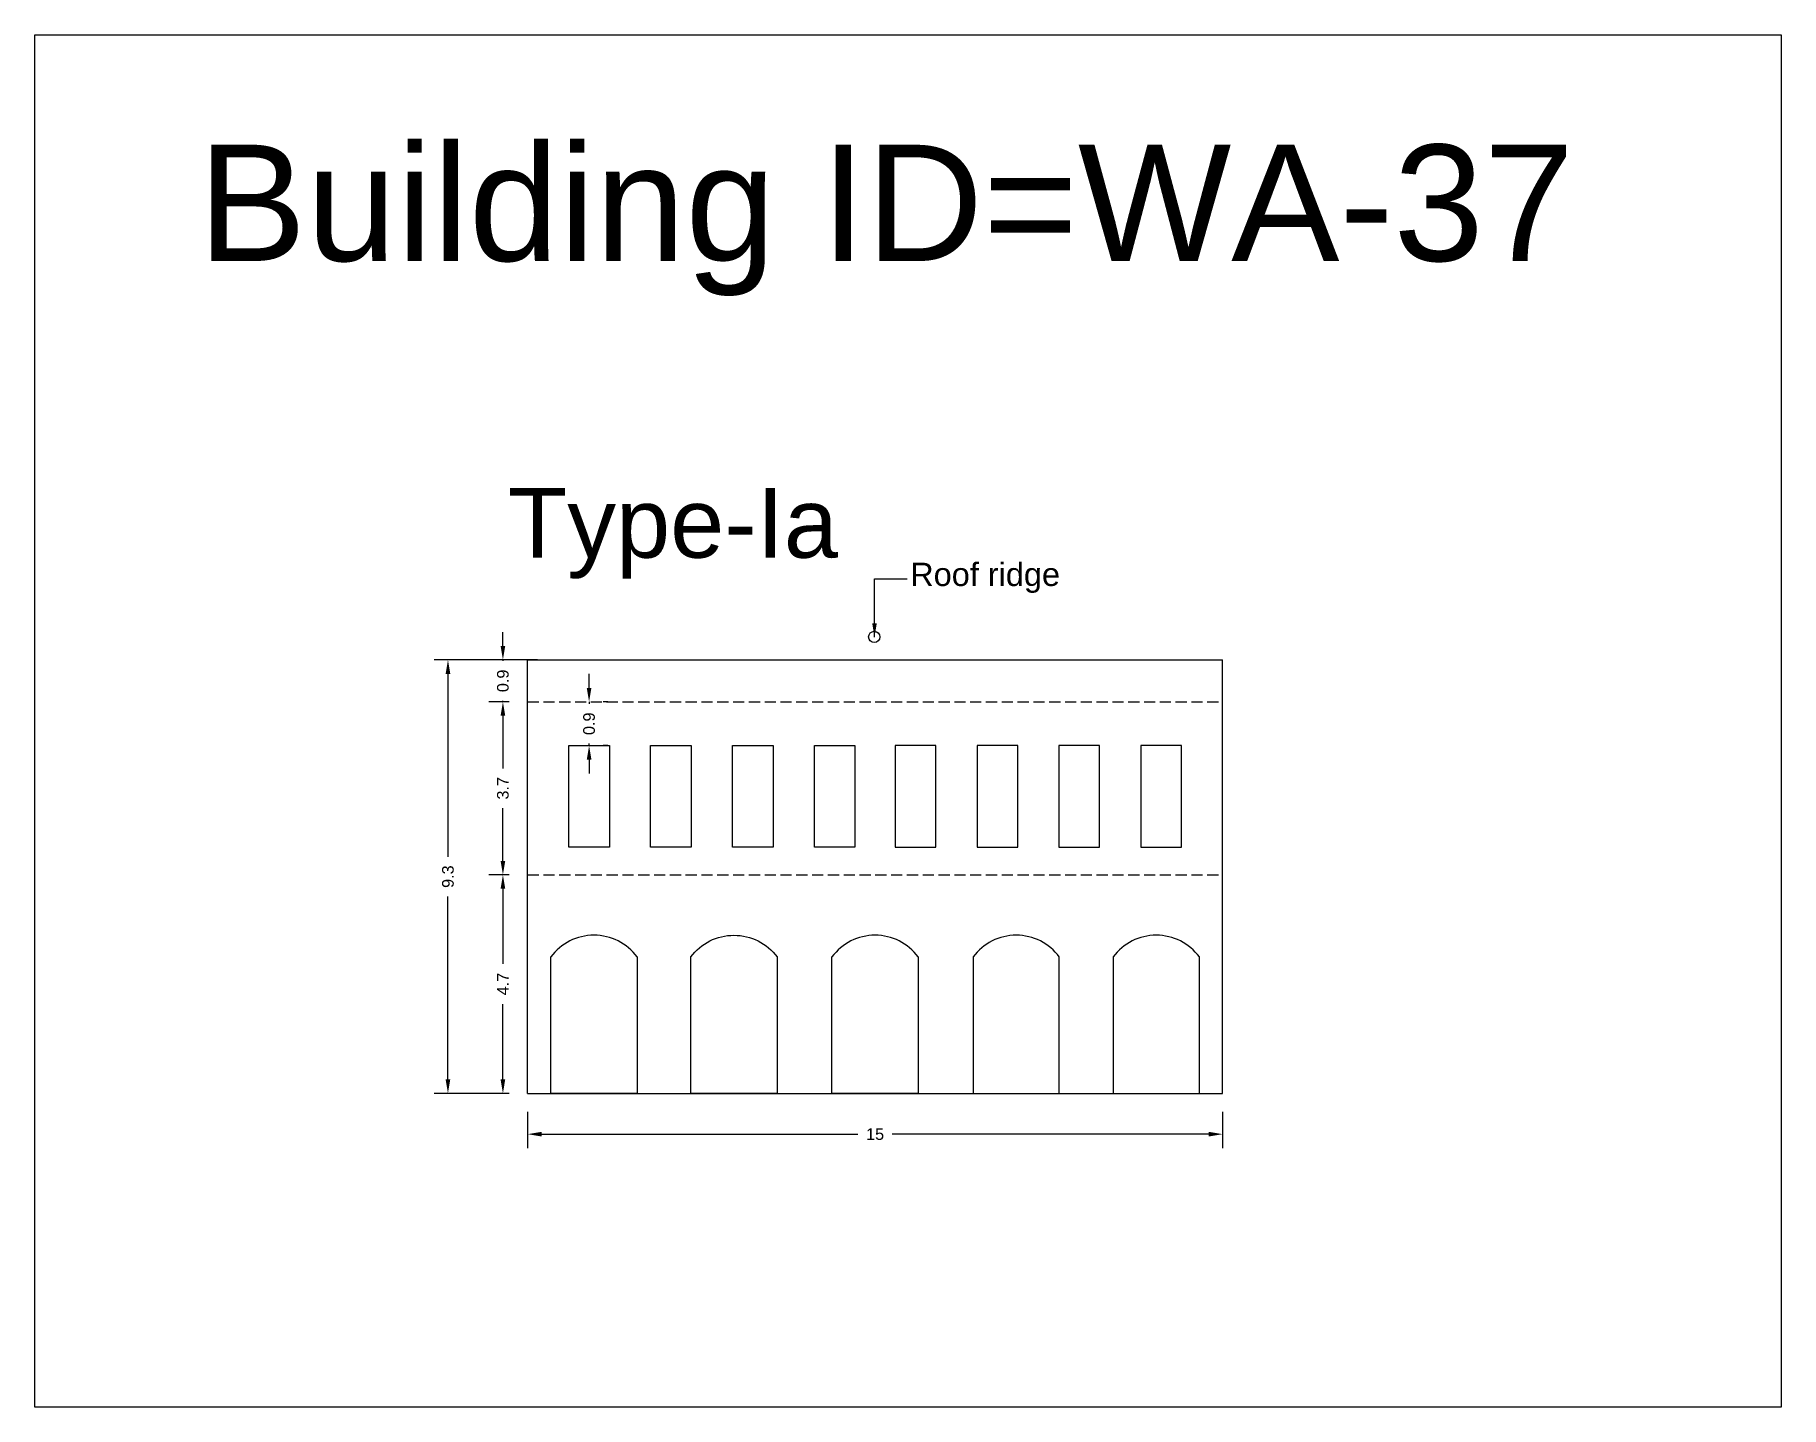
# Model space of a CAD drawing. Header units: metres. Extents: x 3416649 to 3417136, y -6712926 to -6712690.
# Drawn here: x 3416931.14 to 3416968.7, y -6712880.05 to -6712850.54 of the extents above; entities that cross this region are included whole.
import ezdxf

# ---------------------------------------------------------------- set-up
doc = ezdxf.new("R2010")
doc.units = ezdxf.units.M
doc.linetypes.add('ACAD_ISO02W100', pattern=[15, 12, -3])
doc.layers.add('Dotted', color=7, linetype='ACAD_ISO02W100', plot=False)
doc.styles.get("Standard").update_dxf_attribs({"font": 'arial.ttf'})
doc.dimstyles.new('ISO-25', dxfattribs={"dimtxt": 0.25, "dimasz": 0.3, "dimexe": 0.3, "dimexo": 0.4, "dimgap": 0.2, "dimtad": 0, "dimdec": 1, "dimdsep": 46, "dimtxsty": 'Standard', "dimcen": 2.5, "dimadec": 0, "dimazin": 0, "dimtfac": 1, "dimtdec": 1, "dimtmove": 0, "dimatfit": 3, "dimfxl": 1, "dimarcsym": 0})

# ---------------------------------------------------------------- blocks, each defined once
blk = doc.blocks.new('*D294')
at = {"color": 0, "lineweight": -2, "transparency": 16777216}
for p, q in [((3416941.333, -6712868.603), (3416940.902, -6712868.603)), ((3416941.202, -6712868.903), (3416941.202, -6712870.52)), ((3416941.202, -6712873.003), (3416941.202, -6712871.385)), ((3416941.333, -6712873.303), (3416940.902, -6712873.303))]:
    blk.add_line(p, q, dxfattribs=at)
at = {"color": 0, "transparency": 16777216}
for points in [[(3416941.152, -6712868.903), (3416941.252, -6712868.903), (3416941.202, -6712868.603)], [(3416941.152, -6712873.003), (3416941.252, -6712873.003), (3416941.202, -6712873.303)]]:
    blk.add_solid(points, dxfattribs=at)
at = {"layer": 'Defpoints', "color": 0, "transparency": 16777216}
for p in [(3416941.202, -6712868.603), (3416941.733, -6712868.603), (3416941.733, -6712873.303)]:
    blk.add_point(p, dxfattribs=at)
at = {"color": 0, "transparency": 16777216, "insert": (3416941.202, -6712870.953), "char_height": 0.25, "attachment_point": 5, "rotation": 90}
blk.add_mtext('4.7', dxfattribs=at)
blk = doc.blocks.new('*D295')
at = {"color": 0, "lineweight": -2, "transparency": 16777216}
for p, q in [((3416943.056, -6712864.583), (3416943.056, -6712864.283)), ((3416943.056, -6712864.883), (3416943.056, -6712864.927)), ((3416943.456, -6712864.883), (3416943.356, -6712864.883)), ((3416943.056, -6712865.826), (3416943.056, -6712865.782)), ((3416943.456, -6712865.826), (3416943.356, -6712865.826)), ((3416943.056, -6712866.126), (3416943.056, -6712866.426))]:
    blk.add_line(p, q, dxfattribs=at)
at = {"color": 0, "transparency": 16777216}
for points in [[(3416943.006, -6712864.583), (3416943.106, -6712864.583), (3416943.056, -6712864.883)], [(3416943.006, -6712866.126), (3416943.106, -6712866.126), (3416943.056, -6712865.826)]]:
    blk.add_solid(points, dxfattribs=at)
at = {"layer": 'Defpoints', "color": 0, "transparency": 16777216}
for p in [(3416943.056, -6712864.883), (3416943.056, -6712864.883), (3416943.056, -6712865.826)]:
    blk.add_point(p, dxfattribs=at)
at = {"color": 0, "transparency": 16777216, "insert": (3416943.056, -6712865.355), "char_height": 0.25, "attachment_point": 5, "rotation": 90}
blk.add_mtext('0.9', dxfattribs=at)
blk = doc.blocks.new('*D296')
at = {"color": 0, "lineweight": -2, "transparency": 16777216}
for p, q in [((3416941.333, -6712864.883), (3416940.902, -6712864.883)), ((3416941.202, -6712865.183), (3416941.202, -6712866.315)), ((3416941.202, -6712868.303), (3416941.202, -6712867.17)), ((3416941.333, -6712868.603), (3416940.902, -6712868.603))]:
    blk.add_line(p, q, dxfattribs=at)
at = {"color": 0, "transparency": 16777216}
for points in [[(3416941.152, -6712865.183), (3416941.252, -6712865.183), (3416941.202, -6712864.883)], [(3416941.152, -6712868.303), (3416941.252, -6712868.303), (3416941.202, -6712868.603)]]:
    blk.add_solid(points, dxfattribs=at)
at = {"layer": 'Defpoints', "color": 0, "transparency": 16777216}
for p in [(3416941.202, -6712864.883), (3416941.733, -6712864.883), (3416941.733, -6712868.603)]:
    blk.add_point(p, dxfattribs=at)
at = {"color": 0, "transparency": 16777216, "insert": (3416941.202, -6712866.743), "char_height": 0.25, "attachment_point": 5, "rotation": 90}
blk.add_mtext('3.7', dxfattribs=at)
blk = doc.blocks.new('*D297')
at = {"color": 0, "lineweight": -2, "transparency": 16777216}
for p, q in [((3416941.202, -6712863.683), (3416941.202, -6712863.383)), ((3416941.333, -6712863.983), (3416940.902, -6712863.983)), ((3416941.202, -6712863.983), (3416941.202, -6712864.005)), ((3416941.333, -6712864.883), (3416940.902, -6712864.883)), ((3416941.202, -6712864.883), (3416941.202, -6712864.861)), ((3416941.202, -6712865.183), (3416941.202, -6712865.483))]:
    blk.add_line(p, q, dxfattribs=at)
at = {"color": 0, "transparency": 16777216}
for points in [[(3416941.152, -6712863.683), (3416941.252, -6712863.683), (3416941.202, -6712863.983)], [(3416941.152, -6712865.183), (3416941.252, -6712865.183), (3416941.202, -6712864.883)]]:
    blk.add_solid(points, dxfattribs=at)
at = {"layer": 'Defpoints', "color": 0, "transparency": 16777216}
for p in [(3416941.202, -6712863.983), (3416941.733, -6712863.983), (3416941.733, -6712864.883)]:
    blk.add_point(p, dxfattribs=at)
at = {"color": 0, "transparency": 16777216, "insert": (3416941.202, -6712864.433), "char_height": 0.25, "attachment_point": 5, "rotation": 90}
blk.add_mtext('0.9', dxfattribs=at)
blk = doc.blocks.new('*D298')
at = {"color": 0, "lineweight": -2, "transparency": 16777216}
for p, q in [((3416941.947, -6712863.983), (3416939.72, -6712863.983)), ((3416940.02, -6712864.283), (3416940.02, -6712868.215)), ((3416940.02, -6712873.003), (3416940.02, -6712869.07)), ((3416941.333, -6712873.303), (3416939.72, -6712873.303))]:
    blk.add_line(p, q, dxfattribs=at)
at = {"color": 0, "transparency": 16777216}
for points in [[(3416939.97, -6712864.283), (3416940.07, -6712864.283), (3416940.02, -6712863.983)], [(3416939.97, -6712873.003), (3416940.07, -6712873.003), (3416940.02, -6712873.303)]]:
    blk.add_solid(points, dxfattribs=at)
at = {"layer": 'Defpoints', "color": 0, "transparency": 16777216}
for p in [(3416940.02, -6712863.983), (3416942.347, -6712863.983), (3416941.733, -6712873.303)]:
    blk.add_point(p, dxfattribs=at)
at = {"color": 0, "transparency": 16777216, "insert": (3416940.02, -6712868.643), "char_height": 0.25, "attachment_point": 5, "rotation": 90}
blk.add_mtext('9.3', dxfattribs=at)
blk = doc.blocks.new('*D299')
at = {"color": 0, "lineweight": -2, "transparency": 16777216}
for p, q in [((3416941.733, -6712873.703), (3416941.733, -6712874.481)), ((3416956.683, -6712873.703), (3416956.683, -6712874.481)), ((3416942.033, -6712874.181), (3416948.84, -6712874.181)), ((3416956.383, -6712874.181), (3416949.576, -6712874.181))]:
    blk.add_line(p, q, dxfattribs=at)
at = {"color": 0, "transparency": 16777216}
for points in [[(3416942.033, -6712874.131), (3416942.033, -6712874.231), (3416941.733, -6712874.181)], [(3416956.383, -6712874.131), (3416956.383, -6712874.231), (3416956.683, -6712874.181)]]:
    blk.add_solid(points, dxfattribs=at)
at = {"layer": 'Defpoints', "color": 0, "transparency": 16777216}
for p in [(3416941.733, -6712873.303), (3416956.683, -6712873.303), (3416956.683, -6712874.181)]:
    blk.add_point(p, dxfattribs=at)
at = {"color": 0, "transparency": 16777216, "insert": (3416949.208, -6712874.181), "char_height": 0.25, "attachment_point": 5}
blk.add_mtext('15', dxfattribs=at)

msp = doc.modelspace()

# ---------------------------------------------------------------- linework, layer by layer
for points in [[(3416931.135, -6712850.542), (3416968.696, -6712850.542), (3416968.696, -6712880.049), (3416931.135, -6712880.049)], [(3416942.619, -6712865.826), (3416943.494, -6712865.826), (3416943.494, -6712868.01), (3416942.619, -6712868.01)], [(3416944.38, -6712865.826), (3416945.254, -6712865.826), (3416945.254, -6712868.01), (3416944.38, -6712868.01)], [(3416946.14, -6712865.826), (3416947.015, -6712865.826), (3416947.015, -6712868.01), (3416946.14, -6712868.01)], [(3416947.901, -6712865.826), (3416948.775, -6712865.826), (3416948.775, -6712868.01), (3416947.901, -6712868.01)], [(3416950.515, -6712865.826), (3416949.641, -6712865.826), (3416949.641, -6712868.01), (3416950.515, -6712868.01)], [(3416952.276, -6712865.826), (3416951.401, -6712865.826), (3416951.401, -6712868.01), (3416952.276, -6712868.01)], [(3416954.036, -6712865.826), (3416953.162, -6712865.826), (3416953.162, -6712868.01), (3416954.036, -6712868.01)], [(3416955.797, -6712865.826), (3416954.922, -6712865.826), (3416954.922, -6712868.01), (3416955.797, -6712868.01)]]:
    msp.add_lwpolyline(points, close=True)
for points in [[(3416941.733, -6712863.983), (3416956.683, -6712863.983)], [(3416941.733, -6712873.303), (3416941.733, -6712863.983)], [(3416956.683, -6712873.303), (3416956.683, -6712863.983)], [(3416944.088, -6712870.37), (3416944.088, -6712873.303), (3416942.233, -6712873.303), (3416942.233, -6712870.37)], [(3416950.136, -6712870.37), (3416950.136, -6712873.303), (3416948.28, -6712873.303), (3416948.28, -6712870.37)], [(3416951.316, -6712870.37), (3416951.316, -6712873.303), (3416953.171, -6712873.303), (3416953.171, -6712870.37)], [(3416954.328, -6712870.37), (3416954.328, -6712873.303), (3416956.183, -6712873.303), (3416956.183, -6712870.37)], [(3416941.733, -6712873.303), (3416956.683, -6712873.303)]]:
    msp.add_lwpolyline(points)
msp.add_lwpolyline([(3416947.1, -6712870.37), (3416947.1, -6712873.303), (3416945.245, -6712873.303), (3416945.245, -6712870.37, -0.503387), (3416947.1, -6712870.37)], format="xyb")
msp.add_circle((3416949.191, -6712863.489), 0.122)
for centre in [(3416943.161, -6712871.058), (3416949.208, -6712871.058), (3416952.243, -6712871.058), (3416955.255, -6712871.058)]:
    msp.add_arc(centre, 1.155, 36.5598, 143.4402)
at = {"layer": 'Dotted', "ltscale": 0.02}
for points in [[(3416941.733, -6712864.883), (3416956.683, -6712864.883)], [(3416941.733, -6712868.603), (3416956.683, -6712868.603)]]:
    msp.add_lwpolyline(points, dxfattribs=at)

# ---------------------------------------------------------------- texts
for s, heights, insert, char_height, attachment_point in [('Building ID=WA-37', [0.517], (3416934.645, -6712852.903), 2.5, 1), ('Type-Ia ', [0.517], (3416941.307, -6712860.284), 1.5, 1), ('Roof ridge', [0], (3416953.186, -6712861.893), 0.5, 3)]:
    msp.add_mtext_dynamic_manual_height_columns(s, width=67.86454, gutter_width=12.5, heights=heights, dxfattribs=dict(insert=insert, char_height=char_height, attachment_point=attachment_point))

# ---------------------------------------------------------------- dimensions: what is measured, and where the dimension line sits
for base, p1, p2, picture, middle in [((3416941.202, -6712863.983), (3416941.733, -6712864.883), (3416941.733, -6712863.983), '*D297', (3416941.202, -6712864.433)), ((3416940.02, -6712863.983), (3416941.733, -6712873.303), (3416942.347, -6712863.983), '*D298', (3416940.02, -6712868.643)), ((3416943.056, -6712864.883), (3416943.056, -6712865.826), (3416943.056, -6712864.883), '*D295', (3416943.056, -6712865.355)), ((3416941.202, -6712864.883), (3416941.733, -6712868.603), (3416941.733, -6712864.883), '*D296', (3416941.202, -6712866.743)), ((3416941.202, -6712868.603), (3416941.733, -6712873.303), (3416941.733, -6712868.603), '*D294', (3416941.202, -6712870.953))]:
    dim = msp.add_linear_dim(base=base, p1=p1, p2=p2, angle=90, dimstyle='ISO-25')
    dim.commit()
    dim.dimension.update_dxf_attribs({"geometry": picture, "text_midpoint": middle})
dim = msp.add_linear_dim(base=(3416956.68299748, -6712874.181212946), p1=(3416941.73299748, -6712873.302857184), p2=(3416956.68299748, -6712873.302857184), dimstyle='ISO-25')
dim.commit()
dim.dimension.update_dxf_attribs({"geometry": '*D299', "text_midpoint": (3416949.20799748, -6712874.181212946)})

# ---------------------------------------------------------------- leaders
at = {"layer": 'Dotted'}
msp.add_leader([(3416949.195, -6712863.494), (3416949.195, -6712862.236), (3416949.899, -6712862.236)], dimstyle='ISO-25', override={"dimgap": 0.625, "dimtad": 0}, dxfattribs=at)

doc.saveas('drawing.dxf')
